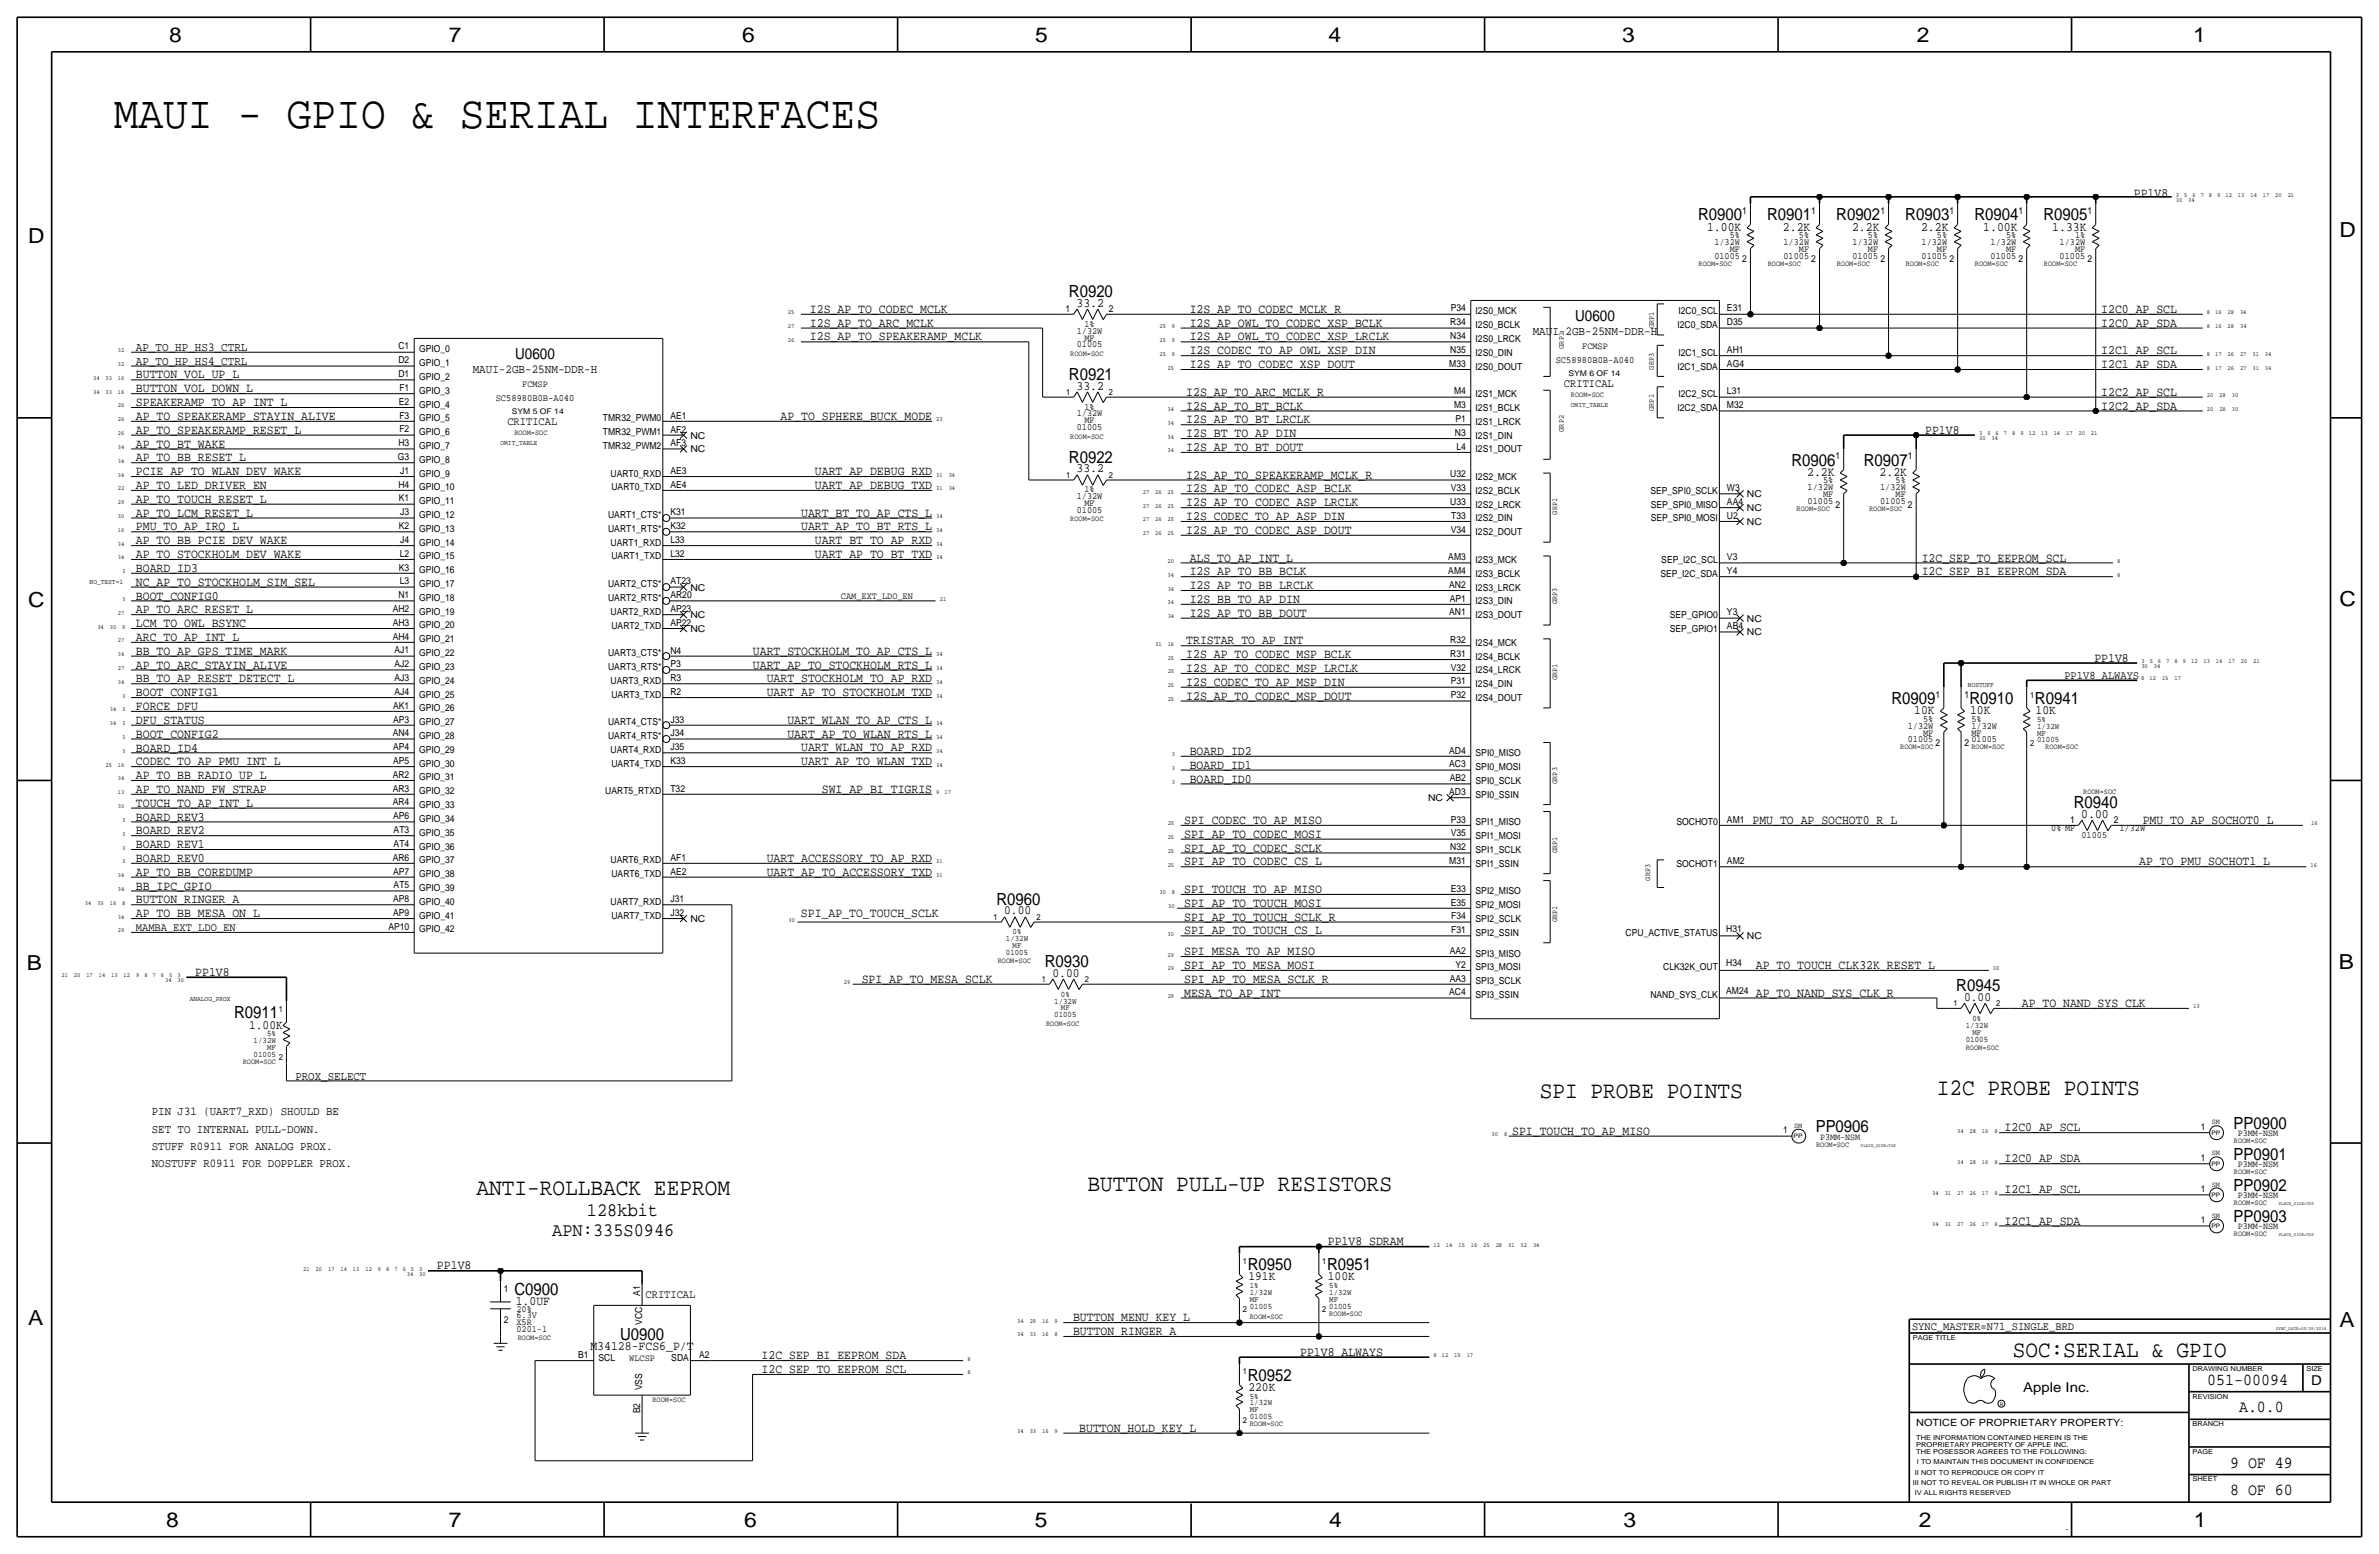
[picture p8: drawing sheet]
<svg xmlns="http://www.w3.org/2000/svg" width="875mm" height="572mm" viewBox="0 0 875 572" stroke-linecap="round" stroke-linejoin="round" font-family="sans-serif">
<defs><g id="words">
<text font-size="17" x="41.9" y="47">MAUI - GPIO &amp; SERIAL INTERFACES</text>
<g font-size="8.7">
<text x="566.4" y="403.9">SPI PROBE POINTS</text>
<text x="712.4" y="402.6">I2C PROBE POINTS</text>
<text x="175.2" y="439.4">ANTI-ROLLBACK EEPROM</text>
<text x="400" y="438.1">BUTTON PULL-UP RESISTORS</text>
</g>
<text font-size="8.6" x="740.4" y="499.1">SOC:SERIAL &amp; GPIO</text>
<g font-size="7.6">
<text x="62.2" y="15.5">8</text>
<text x="165.1" y="15.5">7</text>
<text x="273" y="15.5">6</text>
<text x="380.7" y="15.5">5</text>
<text x="488.6" y="15.5">4</text>
<text x="596.6" y="15.5">3</text>
<text x="705.1" y="15.5">2</text>
<text x="806.7" y="15.5">1</text>
<text x="10.4" y="89.4">D</text>
<text x="860.5" y="87.1">D</text>
<text x="10.4" y="223.3">C</text>
<text x="860.5" y="222.8">C</text>
<text x="9.8" y="356.6">B</text>
<text x="860.3" y="356.4">B</text>
<text x="10.4" y="487.4">A</text>
<text x="860.5" y="488.2">A</text>
<text x="61.2" y="561.6">8</text>
<text x="165" y="561.6">7</text>
<text x="273.8" y="561.6">6</text>
<text x="380.7" y="561.6">5</text>
<text x="488.9" y="561.6">4</text>
<text x="597.1" y="561.6">3</text>
<text x="705.8" y="561.6">2</text>
<text x="806.9" y="561.6">1</text>
</g>
<g font-size="7">
<text x="215.8" y="447">128kbit</text>
<text x="203.1" y="454.7">APN:335S0946</text>
</g>
<g font-size="6.2">
<text x="624.6" y="81">R0900</text>
<text x="650" y="81">R0901</text>
<text x="675.4" y="81">R0902</text>
<text x="700.8" y="81">R0903</text>
<text x="726.2" y="81">R0904</text>
<text x="751.6" y="81">R0905</text>
<text x="393.2" y="109.2">R0920</text>
<text x="393.2" y="139.7">R0921</text>
<text x="393.2" y="170.2">R0922</text>
<text x="658.9" y="171.2">R0906</text>
<text x="685.6" y="171.2">R0907</text>
<text x="695.7" y="258.8">R0909</text>
<text x="724.4" y="258.8">R0910</text>
<text x="748.5" y="258.8">R0941</text>
<text x="762.7" y="297.2">R0940</text>
<text x="366.5" y="332.7">R0960</text>
<text x="384.3" y="355.6">R0930</text>
<text x="719.6" y="364.5">R0945</text>
<text x="86.1" y="374.4">R0911</text>
<text x="667.8" y="416.3">PP0906</text>
<text x="821.5" y="415">PP0900</text>
<text x="821.5" y="426.5">PP0901</text>
<text x="821.5" y="437.9">PP0902</text>
<text x="821.5" y="449.3">PP0903</text>
<text x="458.9" y="467.1">R0950</text>
<text x="488.1" y="467.1">R0951</text>
<text x="189.2" y="476.3">C0900</text>
<text x="228.1" y="492.8">U0900</text>
<text x="458.9" y="507.7">R0952</text>
<text x="811.9" y="509.3">051-00094</text>
<text x="823.6" y="519.4">A.0.0</text>
<text x="820.3" y="539.8">9 OF 49</text>
<text x="820.3" y="549.9">8 OF 60</text>
</g>
<g font-size="5.6">
<text x="579.4" y="118.1">U0600</text>
<text x="189.5" y="132.1">U0600</text>
</g>
<g font-size="5">
<text x="850.1" y="509.3">D</text>
<text x="744.2" y="511.8">Apple Inc.</text>
</g>
<g font-size="4.7">
<text x="784.8" y="72.4">PP1V8</text>
<text x="627.9" y="84.8">1.00K</text>
<text x="655.8" y="84.8">2.2K</text>
<text x="681.2" y="84.8">2.2K</text>
<text x="706.6" y="84.8">2.2K</text>
<text x="729.5" y="84.8">1.00K</text>
<text x="754.9" y="84.8">1.33K</text>
<text x="395.9" y="112.8">33.2</text>
<text x="297.9" y="115.1">I2S_AP_TO_CODEC_MCLK</text>
<text x="437.6" y="115.1">I2S_AP_TO_CODEC_MCLK_R</text>
<text x="772.9" y="115.1">I2C0_AP_SCL</text>
<text x="297.9" y="120.1">I2S_AP_TO_ARC_MCLK</text>
<text x="297.9" y="125.2">I2S_AP_TO_SPEAKERAMP_MCLK</text>
<text x="437.6" y="125.2">I2S_AP_OWL_TO_CODEC_XSP_LRCLK</text>
<text x="437.6" y="120.1">I2S_AP_OWL_TO_CODEC_XSP_BCLK</text>
<text x="772.9" y="120.1">I2C0_AP_SDA</text>
<text x="437.6" y="130.3">I2S_CODEC_TO_AP_OWL_XSP_DIN</text>
<text x="772.9" y="130.3">I2C1_AP_SCL</text>
<text x="437.6" y="135.4">I2S_AP_TO_CODEC_XSP_DOUT</text>
<text x="772.9" y="135.4">I2C1_AP_SDA</text>
<text x="50" y="139.2">BUTTON_VOL_UP_L</text>
<text x="395.9" y="143.3">33.2</text>
<text x="50" y="144.3">BUTTON_VOL_DOWN_L</text>
<text x="50" y="149.3">SPEAKERAMP_TO_AP_INT_L</text>
<text x="436.3" y="145.5">I2S_AP_TO_ARC_MCLK_R</text>
<text x="772.9" y="145.5">I2C2_AP_SCL</text>
<text x="50" y="154.4">AP_TO_SPEAKERAMP_STAYIN_ALIVE</text>
<text x="287.1" y="154.4">AP_TO_SPHERE_BUCK_MODE</text>
<text x="436.3" y="150.6">I2S_AP_TO_BT_BCLK</text>
<text x="436.3" y="155.7">I2S_AP_TO_BT_LRCLK</text>
<text x="772.9" y="150.6">I2C2_AP_SDA</text>
<text x="50" y="159.5">AP_TO_SPEAKERAMP_RESET_L</text>
<text x="436.3" y="160.8">I2S_BT_TO_AP_DIN</text>
<text x="708.1" y="159.5">PP1V8</text>
<text x="50" y="164.6">AP_TO_BT_WAKE</text>
<text x="436.3" y="165.9">I2S_AP_TO_BT_DOUT</text>
<text x="50" y="169.7">AP_TO_BB_RESET_L</text>
<text x="395.9" y="173.7">33.2</text>
<text x="50" y="179.9">AP_TO_LED_DRIVER_EN</text>
<text x="50" y="174.8">PCIE_AP_TO_WLAN_DEV_WAKE</text>
<text x="299.8" y="179.8">UART_AP_DEBUG_TXD</text>
<text x="299.8" y="174.7">UART_AP_DEBUG_RXD</text>
<text x="436.3" y="176">I2S_AP_TO_SPEAKERAMP_MCLK_R</text>
<text x="664.7" y="175">2.2K</text>
<text x="691.4" y="175">2.2K</text>
<text x="50" y="184.9">AP_TO_TOUCH_RESET_L</text>
<text x="436.3" y="181.1">I2S_AP_TO_CODEC_ASP_BCLK</text>
<text x="50" y="190">AP_TO_LCM_RESET_L</text>
<text x="294.7" y="190">UART_BT_TO_AP_CTS_L</text>
<text x="436.3" y="186.2">I2S_AP_TO_CODEC_ASP_LRCLK</text>
<text x="436.3" y="191.3">I2S_CODEC_TO_AP_ASP_DIN</text>
<text x="50" y="195.1">PMU_TO_AP_IRQ_L</text>
<text x="294.7" y="195.1">UART_AP_TO_BT_RTS_L</text>
<text x="436.3" y="196.3">I2S_AP_TO_CODEC_ASP_DOUT</text>
<text x="50" y="200.2">AP_TO_BB_PCIE_DEV_WAKE</text>
<text x="299.8" y="200.1">UART_BT_TO_AP_RXD</text>
<text x="50" y="205.3">AP_TO_STOCKHOLM_DEV_WAKE</text>
<text x="299.8" y="205.2">UART_AP_TO_BT_TXD</text>
<text x="437.6" y="206.5">ALS_TO_AP_INT_L</text>
<text x="706.8" y="206.5">I2C_SEP_TO_EEPROM_SCL</text>
<text x="50" y="210.3">BOARD_ID3</text>
<text x="50" y="215.4">NC_AP_TO_STOCKHOLM_SIM_SEL</text>
<text x="437.6" y="211.6">I2S_AP_TO_BB_BCLK</text>
<text x="706.8" y="211.6">I2C_SEP_BI_EEPROM_SDA</text>
<text x="50" y="220.5">BOOT_CONFIG0</text>
<text x="437.6" y="221.7">I2S_BB_TO_AP_DIN</text>
<text x="437.6" y="216.7">I2S_AP_TO_BB_LRCLK</text>
<text x="50" y="225.6">AP_TO_ARC_RESET_L</text>
<text x="437.6" y="226.8">I2S_AP_TO_BB_DOUT</text>
<text x="50" y="230.7">LCM_TO_OWL_BSYNC</text>
<text x="50" y="235.7">ARC_TO_AP_INT_L</text>
<text x="436.3" y="237">TRISTAR_TO_AP_INT</text>
<text x="50" y="245.9">AP_TO_ARC_STAYIN_ALIVE</text>
<text x="50" y="240.8">BB_TO_AP_GPS_TIME_MARK</text>
<text x="276.9" y="240.8">UART_STOCKHOLM_TO_AP_CTS_L</text>
<text x="276.9" y="245.9">UART_AP_TO_STOCKHOLM_RTS_L</text>
<text x="436.3" y="242.1">I2S_AP_TO_CODEC_MSP_BCLK</text>
<text x="770.3" y="243.3">PP1V8</text>
<text x="50" y="251">BB_TO_AP_RESET_DETECT_L</text>
<text x="282" y="251">UART_STOCKHOLM_TO_AP_RXD</text>
<text x="436.3" y="247.2">I2S_AP_TO_CODEC_MSP_LRCLK</text>
<text x="50" y="256.1">BOOT_CONFIG1</text>
<text x="282" y="256">UART_AP_TO_STOCKHOLM_TXD</text>
<text x="436.3" y="252.2">I2S_CODEC_TO_AP_MSP_DIN</text>
<text x="436.3" y="257.3">I2S_AP_TO_CODEC_MSP_DOUT</text>
<text x="50" y="261.1">FORCE_DFU</text>
<text x="704.1" y="262.6">10K</text>
<text x="724.6" y="262.6">10K</text>
<text x="748.7" y="262.6">10K</text>
<text x="50" y="266.2">DFU_STATUS</text>
<text x="289.6" y="266.2">UART_WLAN_TO_AP_CTS_L</text>
<text x="50" y="271.3">BOOT_CONFIG2</text>
<text x="289.6" y="271.3">UART_AP_TO_WLAN_RTS_L</text>
<text x="50" y="281.5">CODEC_TO_AP_PMU_INT_L</text>
<text x="50" y="276.4">BOARD_ID4</text>
<text x="294.7" y="281.4">UART_AP_TO_WLAN_TXD</text>
<text x="294.7" y="276.4">UART_WLAN_TO_AP_RXD</text>
<text x="437.6" y="277.6">BOARD_ID2</text>
<text x="50" y="286.5">AP_TO_BB_RADIO_UP_L</text>
<text x="437.6" y="282.7">BOARD_ID1</text>
<text x="437.6" y="287.8">BOARD_ID0</text>
<text x="50" y="291.6">AP_TO_NAND_FW_STRAP</text>
<text x="302.3" y="291.6">SWI_AP_BI_TIGRIS</text>
<text x="50" y="296.7">TOUCH_TO_AP_INT_L</text>
<text x="50" y="301.8">BOARD_REV3</text>
<text x="435.6" y="303">SPI_CODEC_TO_AP_MISO</text>
<text x="644.6" y="303">PMU_TO_AP_SOCHOT0_R_L</text>
<text x="765.5" y="300.7">0.00</text>
<text x="788.1" y="303">PMU_TO_AP_SOCHOT0_L</text>
<text x="50" y="311.9">BOARD_REV1</text>
<text x="50" y="306.8">BOARD_REV2</text>
<text x="435.6" y="308.1">SPI_AP_TO_CODEC_MOSI</text>
<text x="50" y="317">BOARD_REV0</text>
<text x="282" y="317">UART_ACCESSORY_TO_AP_RXD</text>
<text x="435.6" y="313.2">SPI_AP_TO_CODEC_SCLK</text>
<text x="50" y="322.1">AP_TO_BB_COREDUMP</text>
<text x="282" y="322.1">UART_AP_TO_ACCESSORY_TXD</text>
<text x="435.6" y="318.3">SPI_AP_TO_CODEC_CS_L</text>
<text x="786.8" y="318.3">AP_TO_PMU_SOCHOT1_L</text>
<text x="50" y="327.2">BB_IPC_GPIO</text>
<text x="435.6" y="328.4">SPI_TOUCH_TO_AP_MISO</text>
<text x="50" y="332.2">BUTTON_RINGER_A</text>
<text x="435.6" y="333.5">SPI_AP_TO_TOUCH_MOSI</text>
<text x="50" y="337.3">AP_TO_BB_MESA_ON_L</text>
<text x="294.6" y="337.3">SPI_AP_TO_TOUCH_SCLK</text>
<text x="369.4" y="336.3">0.00</text>
<text x="435.6" y="338.6">SPI_AP_TO_TOUCH_SCLK_R</text>
<text x="435.6" y="343.7">SPI_AP_TO_TOUCH_CS_L</text>
<text x="435.6" y="351.3">SPI_MESA_TO_AP_MISO</text>
<text x="71.8" y="358.9">PP1V8</text>
<text x="387.1" y="359.2">0.00</text>
<text x="435.6" y="356.4">SPI_AP_TO_MESA_MOSI</text>
<text x="645.9" y="356.4">AP_TO_TOUCH_CLK32K_RESET_L</text>
<text x="316.9" y="361.4">SPI_AP_TO_MESA_SCLK</text>
<text x="435.6" y="361.4">SPI_AP_TO_MESA_SCLK_R</text>
<text x="435.6" y="366.5">MESA_TO_AP_INT</text>
<text x="645.9" y="366.5">AP_TO_NAND_SYS_CLK_R</text>
<text x="722.4" y="368">0.00</text>
<text x="743.7" y="370.3">AP_TO_NAND_SYS_CLK</text>
<text x="91.6" y="378.5">1.00K</text>
<text x="556.2" y="417.3">SPI_TOUCH_TO_AP_MISO</text>
<text x="737.3" y="416.1">I2C0_AP_SCL</text>
<text x="737.3" y="427.5">I2C0_AP_SDA</text>
<text x="737.3" y="438.9">I2C1_AP_SCL</text>
<text x="737.3" y="450.3">I2C1_AP_SDA</text>
<text x="488.4" y="458">PP1V8_SDRAM</text>
<text x="160.7" y="466.9">PP1V8</text>
<text x="459.2" y="470.9">191K</text>
<text x="488.4" y="470.9">100K</text>
<text x="189.7" y="480.1">1.0UF</text>
<text x="394.7" y="485.9">BUTTON_MENU_KEY_L</text>
<text x="394.7" y="491">BUTTON_RINGER_A</text>
<text x="217.2" y="496.6">M34128-FCS6_P/T</text>
<text x="280.1" y="499.9">I2C_SEP_BI_EEPROM_SDA</text>
<text x="478.2" y="498.6">PP1V8_ALWAYS</text>
<text x="280.1" y="505">I2C_SEP_TO_EEPROM_SCL</text>
<text x="459.2" y="511.6">220K</text>
<text x="397" y="526.5">BUTTON_HOLD_KEY_L</text>
</g>
<g font-size="4.5">
<text x="563.8" y="123.2">MAUI-2GB-25NM-DDR-H</text>
<text x="50" y="129">AP_TO_HP_HS3_CTRL</text>
<text x="50" y="134.1">AP_TO_HP_HS4_CTRL</text>
<text x="173.9" y="137.2">MAUI-2GB-25NM-DDR-H</text>
</g>
<g font-size="4.4">
<text x="108.7" y="397">PROX_SELECT</text>
<text x="55.8" y="410.2">PIN J31 (UART7_RXD) SHOULD BE</text>
<text x="55.8" y="416.6">SET TO INTERNAL PULL-DOWN.</text>
<text x="55.8" y="422.9">STUFF R0911 FOR ANALOG PROX.</text>
<text x="55.8" y="429.3">NOSTUFF R0911 FOR DOPPLER PROX.</text>
</g>
<g font-size="4.3">
<text x="575.3" y="142.2">CRITICAL</text>
<text x="186.6" y="156.2">CRITICAL</text>
<text x="759.3" y="249.7">PP1V8_ALWAYS</text>
<text x="50" y="342.4">MAMBA_EXT_LDO_EN</text>
<text x="237.4" y="477.5">CRITICAL</text>
<text x="703.3" y="489.1">SYNC_MASTER=N71_SINGLE_BRD</text>
</g>
<text font-size="3.7" x="704.8" y="524.5">NOTICE OF PROPRIETARY PROPERTY:</text>
<g font-size="3.6">
<text x="572.2" y="133.4">SC58980B0B-A040</text>
<text x="182.3" y="147.3">SC58980B0B-A040</text>
</g>
<g font-size="3.5">
<text x="640.8" y="78.7">1</text>
<text x="666.2" y="78.7">1</text>
<text x="691.6" y="78.7">1</text>
<text x="717" y="78.7">1</text>
<text x="742.4" y="78.7">1</text>
<text x="767.8" y="78.7">1</text>
<text x="636.2" y="87.6">5%</text>
<text x="661.6" y="87.6">5%</text>
<text x="687" y="87.6">5%</text>
<text x="712.4" y="87.6">5%</text>
<text x="737.8" y="87.6">5%</text>
<text x="763.2" y="87.6">1%</text>
<text x="630.6" y="95.3">01005</text>
<text x="630.6" y="90.2">1/32W</text>
<text x="636.2" y="92.7">MF</text>
<text x="656" y="95.3">01005</text>
<text x="656" y="90.2">1/32W</text>
<text x="661.6" y="92.7">MF</text>
<text x="681.4" y="95.3">01005</text>
<text x="681.4" y="90.2">1/32W</text>
<text x="687" y="92.7">MF</text>
<text x="706.8" y="95.3">01005</text>
<text x="706.8" y="90.2">1/32W</text>
<text x="712.4" y="92.7">MF</text>
<text x="732.2" y="90.2">1/32W</text>
<text x="732.2" y="95.3">01005</text>
<text x="737.8" y="92.7">MF</text>
<text x="757.6" y="95.3">01005</text>
<text x="757.6" y="90.2">1/32W</text>
<text x="763.2" y="92.7">MF</text>
<text x="640.8" y="96.5">2</text>
<text x="666.2" y="96.5">2</text>
<text x="691.6" y="96.5">2</text>
<text x="717" y="96.5">2</text>
<text x="742.4" y="96.5">2</text>
<text x="767.8" y="96.5">2</text>
<text x="391.9" y="114.8">1</text>
<text x="407.9" y="114.8">2</text>
<text x="533.4" y="119.6">R34</text>
<text x="533.6" y="114.6">P34</text>
<text x="542.7" y="115.6">I2S0_MCK</text>
<text x="617.4" y="115.6">I2C0_SCL</text>
<text x="635.2" y="114.6">E31</text>
<text x="635.2" y="119.6">D35</text>
<text x="396" y="122.7">1/32W</text>
<text x="398.9" y="120.1">1%</text>
<text x="398.9" y="125.2">MF</text>
<text x="533.4" y="124.7">N34</text>
<text x="542.7" y="120.7">I2S0_BCLK</text>
<text x="542.7" y="125.7">I2S0_LRCK</text>
<text x="617" y="120.7">I2C0_SDA</text>
<text x="146.5" y="128.5">C1</text>
<text x="154.1" y="129.6">GPIO_0</text>
<text x="396" y="127.8">01005</text>
<text x="533.4" y="129.8">N35</text>
<text x="542.7" y="130.8">I2S0_DIN</text>
<text x="582" y="128.3">FCMSP</text>
<text x="617.4" y="130.8">I2C1_SCL</text>
<text x="635.2" y="129.8">AH1</text>
<text x="146.5" y="133.6">D2</text>
<text x="154.1" y="134.6">GPIO_1</text>
<text x="533.1" y="134.9">M33</text>
<text x="542.7" y="135.9">I2S0_DOUT</text>
<text x="617" y="135.9">I2C1_SDA</text>
<text x="635.2" y="134.9">AG4</text>
<text x="146.5" y="138.7">D1</text>
<text x="146.9" y="143.8">F1</text>
<text x="154.1" y="139.7">GPIO_2</text>
<text x="192.1" y="142.2">FCMSP</text>
<text x="146.7" y="148.8">E2</text>
<text x="154.1" y="149.9">GPIO_4</text>
<text x="154.1" y="144.8">GPIO_3</text>
<text x="534.8" y="145">M4</text>
<text x="542.7" y="146.1">I2S1_MCK</text>
<text x="617.4" y="146.1">I2C2_SCL</text>
<text x="635.2" y="145">L31</text>
<text x="146.9" y="153.9">F3</text>
<text x="154.1" y="155">GPIO_5</text>
<text x="221.7" y="154.9">TMR32_PWM0</text>
<text x="246.6" y="154">AE1</text>
<text x="396" y="153.2">1/32W</text>
<text x="398.9" y="150.6">1%</text>
<text x="398.9" y="155.7">MF</text>
<text x="534.8" y="150.1">M3</text>
<text x="535.3" y="155.2">P1</text>
<text x="542.7" y="151.1">I2S1_BCLK</text>
<text x="617" y="151.1">I2C2_SDA</text>
<text x="635.2" y="150.1">M32</text>
<text x="146.9" y="159">F2</text>
<text x="154.1" y="160">GPIO_6</text>
<text x="221.7" y="160">TMR32_PWM1</text>
<text x="246.6" y="159.1">AF2</text>
<text x="253.9" y="161.3">NC</text>
<text x="396" y="158.2">01005</text>
<text x="535.2" y="160.3">N3</text>
<text x="542.7" y="156.2">I2S1_LRCK</text>
<text x="542.7" y="161.3">I2S1_DIN</text>
<text x="146.5" y="164.1">H3</text>
<text x="154.1" y="165.1">GPIO_7</text>
<text x="221.7" y="165.1">TMR32_PWM2</text>
<text x="246.6" y="164.1">AF3</text>
<text x="253.9" y="166.4">NC</text>
<text x="535.7" y="165.4">L4</text>
<text x="542.7" y="166.4">I2S1_DOUT</text>
<text x="146.4" y="169.2">G3</text>
<text x="154.1" y="170.2">GPIO_8</text>
<text x="675.1" y="168.9">1</text>
<text x="701.8" y="168.9">1</text>
<text x="146.5" y="179.3">H4</text>
<text x="147.2" y="174.3">J1</text>
<text x="154.1" y="175.3">GPIO_9</text>
<text x="224.5" y="175.3">UART0_RXD</text>
<text x="246.6" y="174.3">AE3</text>
<text x="246.6" y="179.4">AE4</text>
<text x="533.4" y="175.5">U32</text>
<text x="542.7" y="176.5">I2S2_MCK</text>
<text x="670.5" y="177.8">5%</text>
<text x="697.2" y="177.8">5%</text>
<text x="146.7" y="184.4">K1</text>
<text x="154.1" y="185.4">GPIO_11</text>
<text x="154.1" y="180.3">GPIO_10</text>
<text x="224.9" y="180.4">UART0_TXD</text>
<text x="396" y="183.6">1/32W</text>
<text x="398.9" y="181.1">1%</text>
<text x="533.4" y="185.7">U33</text>
<text x="533.6" y="180.6">V33</text>
<text x="542.7" y="181.6">I2S2_BCLK</text>
<text x="607" y="181.6">SEP_SPI0_SCLK</text>
<text x="635.2" y="185.7">AA4</text>
<text x="635.2" y="180.6">W3</text>
<text x="642.6" y="182.9">NC</text>
<text x="664.9" y="185.4">01005</text>
<text x="664.9" y="180.3">1/32W</text>
<text x="670.5" y="182.9">MF</text>
<text x="691.5" y="185.4">01005</text>
<text x="691.5" y="180.3">1/32W</text>
<text x="697.2" y="182.9">MF</text>
<text x="147.2" y="189.5">J3</text>
<text x="154.1" y="190.5">GPIO_12</text>
<text x="223.7" y="190.5">UART1_CTS*</text>
<text x="246.6" y="189.5">K31</text>
<text x="396" y="188.7">01005</text>
<text x="398.9" y="186.2">MF</text>
<text x="533.8" y="190.8">T33</text>
<text x="542.7" y="191.8">I2S2_DIN</text>
<text x="542.7" y="186.7">I2S2_LRCK</text>
<text x="607.2" y="186.7">SEP_SPI0_MISO</text>
<text x="607.2" y="191.8">SEP_SPI0_MOSI</text>
<text x="635.2" y="190.8">U2</text>
<text x="642.6" y="188">NC</text>
<text x="675.1" y="186.7">2</text>
<text x="701.8" y="186.7">2</text>
<text x="146.7" y="194.6">K2</text>
<text x="154.1" y="195.6">GPIO_13</text>
<text x="223.7" y="195.6">UART1_RTS*</text>
<text x="246.6" y="194.6">K32</text>
<text x="533.6" y="195.8">V34</text>
<text x="542.7" y="196.9">I2S2_DOUT</text>
<text x="642.6" y="193">NC</text>
<text x="147.2" y="199.7">J4</text>
<text x="154.1" y="200.7">GPIO_14</text>
<text x="224.5" y="200.7">UART1_RXD</text>
<text x="246.6" y="199.7">L33</text>
<text x="146.7" y="209.8">K3</text>
<text x="147.1" y="204.7">L2</text>
<text x="154.1" y="205.7">GPIO_15</text>
<text x="224.9" y="205.8">UART1_TXD</text>
<text x="246.6" y="204.8">L32</text>
<text x="532.7" y="206">AM3</text>
<text x="542.7" y="207">I2S3_MCK</text>
<text x="611.1" y="207">SEP_I2C_SCL</text>
<text x="635.2" y="206">V3</text>
<text x="147.1" y="214.9">L3</text>
<text x="154.1" y="215.9">GPIO_17</text>
<text x="154.1" y="210.8">GPIO_16</text>
<text x="223.7" y="215.9">UART2_CTS*</text>
<text x="246.6" y="214.9">AT23</text>
<text x="532.7" y="211.1">AM4</text>
<text x="542.7" y="212.1">I2S3_BCLK</text>
<text x="610.7" y="212.1">SEP_I2C_SDA</text>
<text x="635.2" y="211.1">Y4</text>
<text x="146.5" y="220">N1</text>
<text x="154.1" y="221">GPIO_18</text>
<text x="223.7" y="221">UART2_RTS*</text>
<text x="246.6" y="220">AR20</text>
<text x="253.9" y="217.2">NC</text>
<text x="309.3" y="220.5">CAM_EXT_LDO_EN</text>
<text x="533.1" y="216.2">AN2</text>
<text x="533.2" y="221.2">AP1</text>
<text x="542.7" y="217.2">I2S3_LRCK</text>
<text x="144.4" y="225.1">AH2</text>
<text x="154.1" y="226.1">GPIO_19</text>
<text x="224.5" y="226.1">UART2_RXD</text>
<text x="246.6" y="225.1">AP23</text>
<text x="253.9" y="227.3">NC</text>
<text x="533.1" y="226.3">AN1</text>
<text x="542.7" y="222.3">I2S3_DIN</text>
<text x="542.7" y="227.3">I2S3_DOUT</text>
<text x="614.2" y="227.3">SEP_GPIO0</text>
<text x="635.2" y="226.3">Y3</text>
<text x="144.4" y="230.2">AH3</text>
<text x="154.1" y="231.1">GPIO_20</text>
<text x="224.9" y="231.2">UART2_TXD</text>
<text x="246.6" y="230.2">AP22</text>
<text x="253.9" y="232.4">NC</text>
<text x="614.2" y="232.4">SEP_GPIO1</text>
<text x="635.2" y="231.4">AB4</text>
<text x="642.6" y="233.7">NC</text>
<text x="642.6" y="228.6">NC</text>
<text x="144.4" y="235.2">AH4</text>
<text x="154.1" y="236.2">GPIO_21</text>
<text x="533.4" y="236.5">R32</text>
<text x="542.7" y="237.5">I2S4_MCK</text>
<text x="145.1" y="240.3">AJ1</text>
<text x="145.1" y="245.4">AJ2</text>
<text x="154.1" y="241.3">GPIO_22</text>
<text x="223.7" y="241.3">UART3_CTS*</text>
<text x="246.6" y="240.3">N4</text>
<text x="246.6" y="245.4">P3</text>
<text x="533.4" y="241.6">R31</text>
<text x="542.7" y="242.6">I2S4_BCLK</text>
<text x="145.1" y="250.5">AJ3</text>
<text x="154.1" y="246.4">GPIO_23</text>
<text x="154.1" y="251.5">GPIO_24</text>
<text x="223.7" y="246.4">UART3_RTS*</text>
<text x="224.5" y="251.5">UART3_RXD</text>
<text x="246.6" y="250.5">R3</text>
<text x="533.6" y="251.7">P31</text>
<text x="533.6" y="246.6">V32</text>
<text x="542.7" y="247.7">I2S4_LRCK</text>
<text x="145.1" y="255.6">AJ4</text>
<text x="154.1" y="256.5">GPIO_25</text>
<text x="224.9" y="256.5">UART3_TXD</text>
<text x="246.6" y="255.6">R2</text>
<text x="533.6" y="256.8">P32</text>
<text x="542.7" y="257.8">I2S4_DOUT</text>
<text x="542.7" y="252.7">I2S4_DIN</text>
<text x="711.9" y="256.5">1</text>
<text x="722.6" y="256.5">1</text>
<text x="144.6" y="260.6">AK1</text>
<text x="154.1" y="261.6">GPIO_26</text>
<text x="144.6" y="265.7">AP3</text>
<text x="154.1" y="266.7">GPIO_27</text>
<text x="223.7" y="266.7">UART4_CTS*</text>
<text x="246.6" y="265.8">J33</text>
<text x="701.7" y="268">1/32W</text>
<text x="707.4" y="265.4">5%</text>
<text x="725.1" y="268">1/32W</text>
<text x="725.1" y="265.4">5%</text>
<text x="144.4" y="270.8">AN4</text>
<text x="144.6" y="275.9">AP4</text>
<text x="154.1" y="271.8">GPIO_28</text>
<text x="223.7" y="271.8">UART4_RTS*</text>
<text x="246.6" y="270.8">J34</text>
<text x="246.6" y="275.9">J35</text>
<text x="701.7" y="273.1">01005</text>
<text x="707.4" y="270.5">MF</text>
<text x="711.9" y="274.3">2</text>
<text x="722.6" y="274.3">2</text>
<text x="725.1" y="270.5">MF</text>
<text x="725.1" y="273">01005</text>
<text x="144.6" y="281">AP5</text>
<text x="154.1" y="276.9">GPIO_29</text>
<text x="154.1" y="281.9">GPIO_30</text>
<text x="224.5" y="276.9">UART4_RXD</text>
<text x="224.9" y="281.9">UART4_TXD</text>
<text x="246.6" y="281">K33</text>
<text x="533.1" y="277.1">AD4</text>
<text x="542.7" y="278.1">SPI0_MISO</text>
<text x="144.4" y="286">AR2</text>
<text x="154.1" y="287">GPIO_31</text>
<text x="533.1" y="282.2">AC3</text>
<text x="533.2" y="287.3">AB2</text>
<text x="542.7" y="283.2">SPI0_MOSI</text>
<text x="144.4" y="291.1">AR3</text>
<text x="154.1" y="292.1">GPIO_32</text>
<text x="222.6" y="292.1">UART5_RTXD</text>
<text x="246.6" y="291.2">T32</text>
<text x="533.1" y="292.4">AD3</text>
<text x="542.7" y="293.4">SPI0_SSIN</text>
<text x="542.7" y="288.3">SPI0_SCLK</text>
<text x="144.4" y="296.2">AR4</text>
<text x="154.1" y="297.2">GPIO_33</text>
<text x="525.3" y="294.6">NC</text>
<text x="144.6" y="301.3">AP6</text>
<text x="154.1" y="302.3">GPIO_34</text>
<text x="533.6" y="302.5">P33</text>
<text x="542.7" y="303.5">SPI1_MISO</text>
<text x="616.7" y="303.5">SOCHOT0</text>
<text x="635.2" y="302.5">AM1</text>
<text x="754.5" y="305.6">0% MF</text>
<text x="761.5" y="302.8">1</text>
<text x="777.4" y="302.8">2</text>
<text x="779.6" y="305.6">1/32W</text>
<text x="144.8" y="306.4">AT3</text>
<text x="144.8" y="311.5">AT4</text>
<text x="154.1" y="307.4">GPIO_35</text>
<text x="533.6" y="307.6">V35</text>
<text x="542.7" y="308.6">SPI1_MOSI</text>
<text x="765.6" y="308.1">01005</text>
<text x="144.4" y="316.5">AR6</text>
<text x="154.1" y="312.4">GPIO_36</text>
<text x="154.1" y="317.5">GPIO_37</text>
<text x="224.5" y="317.5">UART6_RXD</text>
<text x="246.6" y="316.6">AF1</text>
<text x="533.1" y="317.8">M31</text>
<text x="533.4" y="312.7">N32</text>
<text x="542.7" y="313.7">SPI1_SCLK</text>
<text x="635.2" y="317.8">AM2</text>
<text x="144.6" y="321.6">AP7</text>
<text x="154.1" y="322.6">GPIO_38</text>
<text x="224.9" y="322.6">UART6_TXD</text>
<text x="246.6" y="321.6">AE2</text>
<text x="542.7" y="318.8">SPI1_SSIN</text>
<text x="616.7" y="318.8">SOCHOT1</text>
<text x="144.8" y="326.7">AT5</text>
<text x="154.1" y="327.7">GPIO_39</text>
<text x="533.6" y="327.9">E33</text>
<text x="542.7" y="328.9">SPI2_MISO</text>
<text x="144.6" y="331.8">AP8</text>
<text x="154.1" y="332.8">GPIO_40</text>
<text x="224.5" y="332.7">UART7_RXD</text>
<text x="246.6" y="331.8">J31</text>
<text x="533.6" y="333">E35</text>
<text x="542.7" y="334">SPI2_MOSI</text>
<text x="142.9" y="341.9">AP10</text>
<text x="144.6" y="336.9">AP9</text>
<text x="154.1" y="337.8">GPIO_41</text>
<text x="224.9" y="337.8">UART7_TXD</text>
<text x="246.6" y="336.9">J32</text>
<text x="253.9" y="339.1">NC</text>
<text x="533.8" y="338.1">F34</text>
<text x="542.7" y="339.1">SPI2_SCLK</text>
<text x="154.1" y="342.9">GPIO_42</text>
<text x="533.8" y="343.2">F31</text>
<text x="542.7" y="344.2">SPI2_SSIN</text>
<text x="597.9" y="344.2">CPU_ACTIVE_STATUS</text>
<text x="634.9" y="342.6">H31</text>
<text x="642.6" y="345.4">NC</text>
<text x="533.2" y="350.8">AA2</text>
<text x="542.7" y="351.8">SPI3_MISO</text>
<text x="535.3" y="355.9">Y2</text>
<text x="542.7" y="356.9">SPI3_MOSI</text>
<text x="611.8" y="356.9">CLK32K_OUT</text>
<text x="634.9" y="355.3">H34</text>
<text x="533.2" y="361">AA3</text>
<text x="542.7" y="362">SPI3_SCLK</text>
<text x="635" y="365.5">AM24</text>
<text x="533.1" y="366">AC4</text>
<text x="542.7" y="367">SPI3_SSIN</text>
<text x="607" y="367">NAND_SYS_CLK</text>
<text x="655.8" y="416.8">1</text>
<text x="669.5" y="419.1">P3MM-NSM</text>
<text x="809.5" y="415.5">1</text>
<text x="823.1" y="417.8">P3MM-NSM</text>
<text x="809.5" y="427">1</text>
<text x="823.1" y="429.3">P3MM-NSM</text>
<text x="809.5" y="438.4">1</text>
<text x="823.1" y="440.7">P3MM-NSM</text>
<text x="809.5" y="449.8">1</text>
<text x="823.1" y="452.1">P3MM-NSM</text>
<text x="185.4" y="475">1</text>
<text x="235.5" y="476.6" transform="rotate(-90 235.5 476.6)">A1</text>
<text x="189.9" y="482.6">20%</text>
<text x="189.9" y="484.9">6.3V</text>
<text x="185.4" y="486.4">2</text>
<text x="189.9" y="487.4">X5R</text>
<text x="189.9" y="490">0201-1</text>
<text x="236.2" y="487.2" transform="rotate(-90 236.2 487.2)">VCC</text>
<text x="212.7" y="499.4">B1</text>
<text x="220.2" y="500.4">SCL</text>
<text x="231.4" y="500.4">WLCSP</text>
<text x="246.9" y="500.4">SDA</text>
<text x="257.1" y="499.4">A2</text>
<text x="236.2" y="511.3" transform="rotate(-90 236.2 511.3)">VSS</text>
<text x="235.5" y="519.8" transform="rotate(-90 235.5 519.8)">B2</text>
<text x="759.4" y="562.6">.</text>
</g>
<g font-size="3.1">
<text x="392.1" y="145.3">1</text>
<text x="407.9" y="145.3">2</text>
<text x="392.1" y="175.8">1</text>
<text x="407.9" y="175.8">2</text>
<text x="746.7" y="256.5">1</text>
<text x="749.2" y="268">1/32W</text>
<text x="749.2" y="265.4">5%</text>
<text x="746.7" y="274.3">2</text>
<text x="749.2" y="270.5">MF</text>
<text x="749.2" y="273.1">01005</text>
<text x="365.5" y="338.3">1</text>
<text x="381.2" y="338.3">2</text>
<text x="370" y="346.2">1/32W</text>
<text x="372.4" y="343.7">0%</text>
<text x="370" y="351.3">01005</text>
<text x="372.4" y="348.7">MF</text>
<text x="383.2" y="361.2">1</text>
<text x="399" y="361.2">2</text>
<text x="387.7" y="369.1">1/32W</text>
<text x="390.2" y="371.6">MF</text>
<text x="390.2" y="366.5">0%</text>
<text x="718.5" y="370.1">1</text>
<text x="734.3" y="370.1">2</text>
<text x="102.6" y="372.1">1</text>
<text x="387.7" y="374.1">01005</text>
<text x="723" y="378">1/32W</text>
<text x="725.5" y="375.4">0%</text>
<text x="93.3" y="383.5">1/32W</text>
<text x="98.3" y="381">5%</text>
<text x="723" y="383">01005</text>
<text x="725.5" y="380.5">MF</text>
<text x="93.3" y="388.6">01005</text>
<text x="98.2" y="386.1">MF</text>
<text x="102.6" y="389.9">2</text>
<text x="457.1" y="464.8">1</text>
<text x="486.4" y="464.8">1</text>
<text x="459.7" y="473.7">1%</text>
<text x="488.9" y="473.7">5%</text>
<text x="459.7" y="478.8">MF</text>
<text x="459.7" y="476.2">1/32W</text>
<text x="488.9" y="476.2">1/32W</text>
<text x="488.9" y="478.8">MF</text>
<text x="457.1" y="482.6">2</text>
<text x="459.7" y="481.3">01005</text>
<text x="486.4" y="482.6">2</text>
<text x="488.9" y="481.3">01005</text>
<text x="457.1" y="505.5">1</text>
<text x="459.7" y="514.3">5%</text>
<text x="459.7" y="519.4">MF</text>
<text x="459.7" y="522">01005</text>
<text x="459.7" y="516.9">1/32W</text>
<text x="457.1" y="523.2">2</text>
</g>
<g font-size="2.9">
<text x="624.8" y="97.8">ROOM=SOC</text>
<text x="650.2" y="97.8">ROOM=SOC</text>
<text x="675.6" y="97.8">ROOM=SOC</text>
<text x="701" y="97.8">ROOM=SOC</text>
<text x="726.4" y="97.8">ROOM=SOC</text>
<text x="751.8" y="97.8">ROOM=SOC</text>
<text x="608.3" y="120.6" transform="rotate(-90 608.3 120.6)">GRP1</text>
<text x="393.7" y="130.8">ROOM=SOC</text>
<text x="575.3" y="128.3" transform="rotate(-90 575.3 128.3)">GRP1</text>
<text x="608.3" y="135.9" transform="rotate(-90 608.3 135.9)">GRP3</text>
<text x="576.9" y="138.4">SYM 6 OF 14</text>
<text x="577.8" y="146">ROOM=SOC</text>
<text x="188.3" y="152.4">SYM 5 OF 14</text>
<text x="608.3" y="151.1" transform="rotate(-90 608.3 151.1)">GRP1</text>
<text x="189.2" y="160">ROOM=SOC</text>
<text x="393.7" y="161.3">ROOM=SOC</text>
<text x="575.3" y="158.8" transform="rotate(-90 575.3 158.8)">GRP2</text>
<text x="393.7" y="191.8">ROOM=SOC</text>
<text x="572.7" y="189.2" transform="rotate(-90 572.7 189.2)">GRP1</text>
<text x="660.8" y="188">ROOM=SOC</text>
<text x="687.5" y="188">ROOM=SOC</text>
<text x="572.7" y="222.3" transform="rotate(-90 572.7 222.3)">GRP3</text>
<text x="572.7" y="250.2" transform="rotate(-90 572.7 250.2)">GRP1</text>
<text x="698.9" y="275.6">ROOM=SOC</text>
<text x="725.1" y="275.6">ROOM=SOC</text>
<text x="752.3" y="275.6">ROOM=SOC</text>
<text x="572.7" y="288.3" transform="rotate(-90 572.7 288.3)">GRP3</text>
<text x="766.2" y="292.1">ROOM=SOC</text>
<text x="572.7" y="313.7" transform="rotate(-90 572.7 313.7)">GRP1</text>
<text x="607" y="323.9" transform="rotate(-90 607 323.9)">GRP3</text>
<text x="572.7" y="339.1" transform="rotate(-90 572.7 339.1)">GRP1</text>
<text x="367" y="354.3">ROOM=SOC</text>
<text x="384.8" y="377.2">ROOM=SOC</text>
<text x="723" y="386.1">ROOM=SOC</text>
<text x="89.3" y="391.2">ROOM=SOC</text>
<text x="668" y="421.6">ROOM=SOC</text>
<text x="821.6" y="420.4">ROOM=SOC</text>
<text x="821.6" y="431.8">ROOM=SOC</text>
<text x="821.6" y="443.2">ROOM=SOC</text>
<text x="821.6" y="454.7">ROOM=SOC</text>
<text x="459.7" y="485.1">ROOM=SOC</text>
<text x="488.9" y="483.9">ROOM=SOC</text>
<text x="190.4" y="492.8">ROOM=SOC</text>
<text x="240" y="515.6">ROOM=SOC</text>
<text x="459.7" y="524.5">ROOM=SOC</text>
</g>
<g font-size="2.8">
<text x="813.5" y="413.5">SM</text>
<text x="659.9" y="414.8">SM</text>
<text x="813.5" y="424.9">SM</text>
<text x="813.5" y="436.4">SM</text>
<text x="813.5" y="447.8">SM</text>
</g>
<g font-size="2.6">
<text x="577.8" y="149.9">OMIT_TABLE</text>
<text x="184.1" y="163.8">OMIT_TABLE</text>
<text x="33" y="214.6">NO_TEST=1</text>
<text x="723.8" y="252.7">NOSTUFF</text>
<text x="69.8" y="368.3">ANALOG_PROX</text>
</g>
<g font-size="2.5">
<text x="703.5" y="492.8">PAGE TITLE</text>
<text x="806.4" y="504.2">DRAWING NUMBER</text>
<text x="848.3" y="504.2">SIZE</text>
<text x="806.4" y="514.4">REVISION</text>
<text x="806.4" y="524.5">BRANCH</text>
<text x="704.8" y="532.1">PROPRIETARY PROPERTY OF APPLE INC.</text>
<text x="704.8" y="529.6">THE INFORMATION CONTAINED HEREIN IS THE</text>
<text x="704.8" y="534.7">THE POSESSOR AGREES TO THE FOLLOWING:</text>
<text x="705.1" y="538.5">I TO MAINTAIN THIS DOCUMENT IN CONFIDENCE</text>
<text x="806.4" y="534.7">PAGE</text>
<text x="704.3" y="542.3">II NOT TO REPRODUCE OR COPY IT</text>
<text x="806.4" y="544.8">SHEET</text>
<text x="703.5" y="546.1">III NOT TO REVEAL OR PUBLISH IT IN WHOLE OR PART</text>
<text x="704.3" y="549.9">IV ALL RIGHTS RESERVED</text>
</g>
<g font-size="2.3">
<text x="800.3" y="74.2">30</text>
<text x="800.3" y="72.4">3</text>
<text x="803.3" y="72.4">5</text>
<text x="804.9" y="74.2">34</text>
<text x="806.4" y="72.4">6</text>
<text x="809.4" y="72.4">7</text>
<text x="812.5" y="72.4">8</text>
<text x="815.5" y="72.4">9</text>
<text x="818.6" y="72.4">12</text>
<text x="823.2" y="72.4">13</text>
<text x="827.7" y="72.4">14</text>
<text x="832.3" y="72.4">17</text>
<text x="836.9" y="72.4">20</text>
<text x="841.4" y="72.4">21</text>
<text x="289.8" y="115.6">25</text>
<text x="811.7" y="115.6">8</text>
<text x="814.8" y="115.6">16</text>
<text x="819.3" y="115.6">28</text>
<text x="823.9" y="115.6">34</text>
<text x="289.8" y="120.7">27</text>
<text x="289.8" y="125.7">26</text>
<text x="426.5" y="125.7">25</text>
<text x="426.5" y="120.6">25</text>
<text x="431.1" y="125.7">9</text>
<text x="431.1" y="120.6">9</text>
<text x="811.7" y="120.6">8</text>
<text x="814.8" y="120.6">16</text>
<text x="819.4" y="120.6">28</text>
<text x="823.9" y="120.6">34</text>
<text x="43.4" y="129.5">32</text>
<text x="426.5" y="130.8">25</text>
<text x="431" y="130.8">9</text>
<text x="811.7" y="130.8">8</text>
<text x="814.8" y="130.8">17</text>
<text x="819.3" y="130.8">26</text>
<text x="823.9" y="130.8">27</text>
<text x="828.5" y="130.8">31</text>
<text x="833.1" y="130.8">34</text>
<text x="43.4" y="134.6">32</text>
<text x="429.5" y="135.9">25</text>
<text x="811.7" y="135.9">8</text>
<text x="814.8" y="135.9">17</text>
<text x="819.3" y="135.9">26</text>
<text x="823.9" y="135.9">27</text>
<text x="828.5" y="135.9">31</text>
<text x="833.1" y="135.9">34</text>
<text x="34.2" y="139.7">34</text>
<text x="38.8" y="139.7">33</text>
<text x="43.4" y="139.7">16</text>
<text x="34.2" y="144.8">34</text>
<text x="38.8" y="144.8">33</text>
<text x="43.4" y="144.8">16</text>
<text x="43.4" y="149.9">26</text>
<text x="811.7" y="146.1">20</text>
<text x="816.3" y="146.1">28</text>
<text x="820.9" y="146.1">30</text>
<text x="43.4" y="154.9">26</text>
<text x="344.4" y="154.9">23</text>
<text x="429.5" y="151.1">34</text>
<text x="811.7" y="151.1">20</text>
<text x="816.3" y="151.1">28</text>
<text x="820.9" y="151.1">30</text>
<text x="43.4" y="160">26</text>
<text x="429.5" y="161.3">34</text>
<text x="429.5" y="156.2">34</text>
<text x="727.9" y="161.8">30</text>
<text x="727.9" y="160">3</text>
<text x="731" y="160">5</text>
<text x="732.5" y="161.8">34</text>
<text x="734" y="160">6</text>
<text x="737.1" y="160">7</text>
<text x="740.1" y="160">8</text>
<text x="743.2" y="160">9</text>
<text x="746.2" y="160">12</text>
<text x="750.8" y="160">13</text>
<text x="755.4" y="160">14</text>
<text x="759.9" y="160">17</text>
<text x="764.5" y="160">20</text>
<text x="769.1" y="160">21</text>
<text x="43.4" y="165.1">34</text>
<text x="429.5" y="166.4">34</text>
<text x="43.4" y="170.2">34</text>
<text x="43.4" y="175.3">34</text>
<text x="344.4" y="175.3">31</text>
<text x="349" y="175.3">34</text>
<text x="43.4" y="180.3">22</text>
<text x="43.4" y="185.4">29</text>
<text x="344.4" y="180.3">31</text>
<text x="348.9" y="180.3">34</text>
<text x="420.3" y="181.6">27</text>
<text x="424.9" y="181.6">26</text>
<text x="429.5" y="181.6">25</text>
<text x="43.4" y="190.5">30</text>
<text x="344.4" y="190.5">34</text>
<text x="420.3" y="186.7">27</text>
<text x="420.3" y="191.8">27</text>
<text x="424.9" y="186.7">26</text>
<text x="424.9" y="191.8">26</text>
<text x="429.5" y="186.7">25</text>
<text x="429.5" y="191.8">25</text>
<text x="43.4" y="195.6">16</text>
<text x="344.4" y="195.6">34</text>
<text x="420.3" y="196.8">27</text>
<text x="424.9" y="196.8">26</text>
<text x="429.5" y="196.8">25</text>
<text x="43.4" y="200.7">34</text>
<text x="344.4" y="200.7">34</text>
<text x="43.4" y="205.7">34</text>
<text x="344.4" y="205.7">34</text>
<text x="429.5" y="207">20</text>
<text x="778.7" y="207">8</text>
<text x="45" y="210.8">3</text>
<text x="429.5" y="212.1">34</text>
<text x="778.7" y="212.1">8</text>
<text x="45" y="221">3</text>
<text x="345.6" y="221">21</text>
<text x="429.5" y="217.2">34</text>
<text x="43.4" y="226.1">27</text>
<text x="429.5" y="222.2">34</text>
<text x="429.5" y="227.3">34</text>
<text x="35.8" y="231.1">34</text>
<text x="40.4" y="231.1">30</text>
<text x="45" y="231.1">9</text>
<text x="43.4" y="236.2">27</text>
<text x="424.9" y="237.5">31</text>
<text x="429.5" y="237.5">16</text>
<text x="43.4" y="241.3">34</text>
<text x="344.4" y="241.3">34</text>
<text x="429.5" y="242.6">25</text>
<text x="787.6" y="245.7">30</text>
<text x="787.6" y="243.8">3</text>
<text x="790.7" y="243.8">5</text>
<text x="792.2" y="245.7">34</text>
<text x="793.7" y="243.8">6</text>
<text x="796.8" y="243.8">7</text>
<text x="799.8" y="243.8">8</text>
<text x="802.9" y="243.8">9</text>
<text x="805.9" y="243.8">12</text>
<text x="810.5" y="243.8">13</text>
<text x="815.1" y="243.8">14</text>
<text x="819.6" y="243.8">17</text>
<text x="824.2" y="243.8">20</text>
<text x="828.8" y="243.8">21</text>
<text x="43.4" y="251.5">34</text>
<text x="43.4" y="246.4">27</text>
<text x="344.4" y="251.5">34</text>
<text x="344.4" y="246.4">34</text>
<text x="429.5" y="247.7">25</text>
<text x="787.6" y="250.2">8</text>
<text x="790.7" y="250.2">12</text>
<text x="795.2" y="250.2">15</text>
<text x="799.8" y="250.2">17</text>
<text x="45" y="256.5">3</text>
<text x="344.4" y="256.5">34</text>
<text x="429.5" y="252.7">25</text>
<text x="429.5" y="257.8">25</text>
<text x="40.4" y="261.6">34</text>
<text x="45" y="261.6">3</text>
<text x="40.4" y="266.7">34</text>
<text x="45" y="266.7">3</text>
<text x="344.4" y="266.7">34</text>
<text x="45" y="271.8">3</text>
<text x="344.4" y="271.8">34</text>
<text x="38.8" y="281.9">25</text>
<text x="43.4" y="281.9">16</text>
<text x="45" y="276.9">3</text>
<text x="344.4" y="281.9">34</text>
<text x="344.4" y="276.9">34</text>
<text x="431.1" y="278.1">3</text>
<text x="43.4" y="287">34</text>
<text x="431.1" y="283.2">3</text>
<text x="43.4" y="292.1">13</text>
<text x="344.4" y="292.1">9</text>
<text x="347.4" y="292.1">17</text>
<text x="431.1" y="288.3">3</text>
<text x="43.4" y="297.2">30</text>
<text x="45" y="302.3">3</text>
<text x="429.5" y="303.5">25</text>
<text x="850.1" y="303.5">16</text>
<text x="45" y="307.3">3</text>
<text x="429.5" y="308.6">25</text>
<text x="45" y="317.5">3</text>
<text x="45" y="312.4">3</text>
<text x="344.4" y="317.5">31</text>
<text x="429.5" y="313.7">25</text>
<text x="43.4" y="322.6">34</text>
<text x="344.4" y="322.6">31</text>
<text x="429.5" y="318.8">25</text>
<text x="849.9" y="318.8">16</text>
<text x="43.4" y="327.7">34</text>
<text x="426.5" y="328.9">30</text>
<text x="431.1" y="328.9">8</text>
<text x="31.2" y="332.7">34</text>
<text x="35.8" y="332.7">33</text>
<text x="40.4" y="332.7">16</text>
<text x="45" y="332.7">8</text>
<text x="429.7" y="334">30</text>
<text x="43.4" y="337.8">34</text>
<text x="290" y="339.1">30</text>
<text x="43.4" y="342.9">29</text>
<text x="429.5" y="344.2">30</text>
<text x="429.5" y="351.8">29</text>
<text x="22.6" y="359.4">21</text>
<text x="27.2" y="359.4">20</text>
<text x="31.8" y="359.4">17</text>
<text x="36.3" y="359.4">14</text>
<text x="40.9" y="359.4">13</text>
<text x="45.5" y="359.4">12</text>
<text x="50" y="359.4">9</text>
<text x="53.1" y="359.4">8</text>
<text x="56.1" y="359.4">7</text>
<text x="59.2" y="359.4">6</text>
<text x="62.2" y="359.4">5</text>
<text x="65.3" y="359.4">3</text>
<text x="429.5" y="356.9">29</text>
<text x="733" y="356.9">30</text>
<text x="60.7" y="361.2">34</text>
<text x="65.3" y="361.2">30</text>
<text x="310.4" y="362">29</text>
<text x="429.5" y="367">29</text>
<text x="806.7" y="370.8">13</text>
<text x="548.7" y="417.8">30</text>
<text x="553.2" y="417.8">8</text>
<text x="659.7" y="418.6">PP</text>
<text x="719.9" y="416.6">34</text>
<text x="724.4" y="416.6">28</text>
<text x="729" y="416.6">16</text>
<text x="733.6" y="416.6">8</text>
<text x="813.4" y="417.3">PP</text>
<text x="719.9" y="428">34</text>
<text x="724.4" y="428">28</text>
<text x="729" y="428">16</text>
<text x="733.6" y="428">8</text>
<text x="813.4" y="428.8">PP</text>
<text x="710.7" y="439.4">34</text>
<text x="715.3" y="439.4">31</text>
<text x="719.9" y="439.4">27</text>
<text x="724.4" y="439.4">26</text>
<text x="729" y="439.4">17</text>
<text x="733.6" y="439.4">8</text>
<text x="813.4" y="440.2">PP</text>
<text x="710.7" y="450.9">34</text>
<text x="715.3" y="450.9">31</text>
<text x="719.9" y="450.9">27</text>
<text x="724.4" y="450.9">26</text>
<text x="729" y="450.9">17</text>
<text x="733.6" y="450.9">8</text>
<text x="813.4" y="451.6">PP</text>
<text x="527.3" y="458.5">12</text>
<text x="531.9" y="458.5">14</text>
<text x="536.4" y="458.5">15</text>
<text x="541" y="458.5">16</text>
<text x="545.6" y="458.5">25</text>
<text x="550.1" y="458.5">28</text>
<text x="554.7" y="458.5">31</text>
<text x="559.3" y="458.5">32</text>
<text x="563.9" y="458.5">34</text>
<text x="111.5" y="467.4">21</text>
<text x="116.1" y="467.4">20</text>
<text x="120.7" y="467.4">17</text>
<text x="125.3" y="467.4">14</text>
<text x="129.8" y="467.4">13</text>
<text x="134.4" y="467.4">12</text>
<text x="139" y="467.4">9</text>
<text x="142" y="467.4">8</text>
<text x="145.1" y="467.4">7</text>
<text x="148.1" y="467.4">6</text>
<text x="151.2" y="467.4">5</text>
<text x="154.2" y="467.4">3</text>
<text x="149.6" y="469.2">34</text>
<text x="154.2" y="469.2">30</text>
<text x="374.2" y="486.4">34</text>
<text x="374.2" y="491.5">34</text>
<text x="378.7" y="486.4">29</text>
<text x="378.7" y="491.5">33</text>
<text x="383.3" y="486.4">16</text>
<text x="383.3" y="491.5">16</text>
<text x="387.9" y="486.4">9</text>
<text x="387.9" y="491.5">8</text>
<text x="355.8" y="500.4">8</text>
<text x="527.3" y="499.1">8</text>
<text x="530.3" y="499.1">12</text>
<text x="534.9" y="499.1">15</text>
<text x="539.5" y="499.1">17</text>
<text x="355.8" y="505.5">8</text>
<text x="374.2" y="527.1">34</text>
<text x="378.7" y="527.1">33</text>
<text x="383.3" y="527.1">16</text>
<text x="387.9" y="527.1">9</text>
</g>
<text font-size="1.8" x="735.5" y="516.9">R</text>
<g font-size="1.7">
<text x="684.5" y="421.6">PLACE_SIDE=TOP</text>
<text x="838.1" y="443.2">PLACE_SIDE=TOP</text>
<text x="838.1" y="454.7">PLACE_SIDE=TOP</text>
<text x="837.2" y="489">SYNC_DATE=05/29/2014</text>
</g>
</g></defs>
<g fill="none" stroke="#000" stroke-width=".37">
<path d="M643.8 74.9v7.7zM669.2 74.9v7.7zM694.6 74.9v7.7zM720 74.9v7.7zM745.4 74.9v7.7zM770.8 74.9v7.7zM642.6 83.8l1.2-1.3zM642.6 83.8l2.5 1.3zM642.6 88.9l2.5 1.3zM642.6 86.4l2.5 1.2zM642.6 88.9l2.5-1.3zM642.6 86.4l2.5-1.3z"/>
<path d="M643.8 97.8v17.8zM643.8 91.4v6.4zM645.1 90.2l-1.3 1.2zM668 83.8l1.2-1.3zM668 83.8l2.5 1.3zM668 88.9l2.5 1.3zM668 86.4l2.5 1.2zM668 88.9l2.5-1.3zM668 86.4l2.5-1.3zM669.2 97.8v22.8zM669.2 91.4v6.4zM670.5 90.2l-1.3 1.2z"/>
<path d="M693.4 83.8l1.2-1.3zM693.4 83.8l2.5 1.3zM693.4 88.9l2.5 1.3zM693.4 86.4l2.5 1.2zM693.4 88.9l2.5-1.3zM693.4 86.4l2.5-1.3zM694.6 97.8v33zM694.6 91.4v6.4zM695.9 90.2l-1.3 1.2zM718.8 83.8l1.2-1.3zM718.8 83.8l2.5 1.3zM718.8 88.9l2.5 1.3z"/>
<path d="M718.8 86.4l2.5 1.2zM718.8 88.9l2.5-1.3zM718.8 86.4l2.5-1.3zM720 97.8v38.1zM720 91.4v6.4zM721.3 90.2l-1.3 1.2zM744.2 88.9l2.5-1.3zM744.2 86.4l2.5-1.3zM744.2 83.8l1.2-1.3zM744.2 83.8l2.5 1.3zM744.2 88.9l2.5 1.3zM744.2 86.4l2.5 1.2z"/>
<path d="M745.4 97.8v48.2zM745.4 91.4v6.4zM746.7 90.2l-1.3 1.2zM769.6 88.9l2.5-1.3zM769.6 86.4l2.5-1.3zM769.6 83.8l1.2-1.3zM769.6 83.8l2.5 1.3zM769.6 88.9l2.5 1.3zM769.6 86.4l2.5 1.2zM770.8 97.8v53.3zM770.8 91.4v6.4zM772.1 90.2l-1.3 1.2z"/>
<path d="M294.6 115.6h95.2zM389.8 115.6h5.1zM396.2 113.6l-1.3 2zM396.2 113.6l1.9 3.9zM400 113.6l-1.9 3.9zM400 113.6l1.9 3.9zM403.8 113.6l-1.9 3.9zM403.8 113.6l1.9 3.9zM407 115.6h5.7zM407 115.6l-1.3 2zM412.7 115.6h120.7zM533.4 115.6h7.6z"/>
<path d="M541 110.5h91.4zM541 110.5v264.1zM567.6 113h2.6zM570.2 113v25.4zM609.6 111.8v11.4zM609.6 111.8h2.5zM632.4 115.6h7.6zM632.4 110.5v264.1zM640 115.6h3.8zM643.8 115.6h166.4zM48.2 139.7h96.5zM48.2 134.6h96.5z"/>
<path d="M48.2 129.5h96.5zM144.7 139.7h7.6zM144.7 134.6h7.6zM144.7 129.5h7.6zM152.3 124.5h91.5zM152.3 124.5v226zM243.8 124.5v226zM294.6 125.7h83.8zM294.6 120.7h88.9zM378.4 125.7v50.8zM383.5 120.7v25.4zM434.3 120.7h99.1z"/>
<path d="M434.3 125.7h99.1zM434.3 135.9h99.1zM434.3 130.8h99.1zM533.4 130.8h7.6zM533.4 135.9h7.6zM533.4 125.7h7.6zM533.4 120.7h7.6zM567.6 138.4h2.6zM609.6 123.2h2.5zM609.6 138.4h2.5zM609.6 127v11.4zM609.6 127h2.5z"/>
<path d="M632.4 130.8h7.6zM632.4 135.9h7.6zM632.4 120.7h7.6zM640 130.8h54.6zM640 120.7h29.2zM640 135.9h80zM669.2 120.7h141zM694.6 130.8h115.6zM720 135.9h90.2zM48.2 154.9h96.5zM48.2 149.9h96.5zM48.2 144.8h96.5z"/>
<path d="M144.7 144.8h7.6zM144.7 154.9h7.6zM144.7 149.9h7.6zM243.8 154.9h7.6zM250.1 158.8l2.6 2.5zM251.4 154.9h91.4zM383.5 146.1h6.3zM389.8 146.1h5.1zM396.2 144.1l-1.3 2zM396.2 144.1l1.9 3.9zM400 144.1l-1.9 3.9zM400 144.1l1.9 3.9z"/>
<path d="M403.8 144.1l-1.9 3.9zM403.8 144.1l1.9 3.9zM407 146.1h5.7zM407 146.1l-1.3 2zM412.7 146.1h120.7zM434.3 156.2h99.1zM434.3 151.1h99.1zM533.4 146.1h7.6zM533.4 151.1h7.6zM533.4 156.2h7.6zM567.6 143.5h2.6zM570.2 143.5v25.4z"/>
<path d="M609.6 142.2v11.5zM609.6 153.7h2.5zM609.6 142.2h2.5zM632.4 146.1h7.6zM632.4 151.1h7.6zM640 151.1h130.8zM640 146.1h105.4zM745.4 146.1h64.8zM770.8 151.1h39.4zM48.2 175.3h96.5zM48.2 170.2h96.5zM48.2 165.1h96.5z"/>
<path d="M48.2 160h96.5zM144.7 175.3h7.6zM144.7 170.2h7.6zM144.7 165.1h7.6zM144.7 160h7.6zM243.8 175.3h7.6zM243.8 165.1h7.6zM243.8 160h7.6zM250.1 161.3l2.6-2.6zM250.1 166.4l2.6-2.6zM250.1 163.8l2.6 2.6zM251.4 175.3h91.4z"/>
<path d="M378.4 176.5h11.4zM389.8 176.5h5.1zM396.2 174.6l-1.3 1.9zM396.2 174.6l1.9 3.9zM400 174.6l-1.9 3.9zM400 174.6l1.9 3.9zM403.8 174.6l-1.9 3.9zM403.8 174.6l1.9 3.9zM407 176.5h5.7zM407 176.5l-1.3 2.1zM412.7 176.5h120.7zM434.3 166.4h99.1z"/>
<path d="M434.3 161.3h99.1zM533.4 161.3h7.6zM533.4 166.4h7.6zM533.4 176.5h7.6zM567.6 168.9h2.6zM567.6 174h2.6zM570.2 174v25.4zM676.9 179.1l2.5-1.3zM676.9 176.5l2.5-1.2zM676.9 174l1.2-1.3zM676.9 174l2.5 1.3zM676.9 179.1l2.5 1.2z"/>
<path d="M676.9 176.5l2.5 1.3zM678.1 165.1v7.6zM703.5 179.1l2.6-1.3zM703.5 176.5l2.6-1.2zM703.5 174l1.3-1.3zM703.5 174l2.6 1.3zM703.5 179.1l2.6 1.2zM703.5 176.5l2.6 1.3zM704.8 165.1v7.6zM48.2 185.4h96.5zM48.2 180.3h96.5zM48.2 190.5h96.5z"/>
<path d="M48.2 195.6h96.5zM144.7 185.4h7.6zM144.7 180.3h7.6zM144.7 190.5h7.6zM144.7 195.6h7.6zM243.8 180.3h7.6zM246.3 195.6h5.1zM246.3 190.5h5.1zM251.4 195.6h91.4zM251.4 190.5h91.4zM251.4 180.3h91.4zM434.3 181.6h99.1z"/>
<path d="M434.3 191.8h99.1zM434.3 196.9h99.1zM434.3 186.7h99.1zM533.4 186.7h7.6zM533.4 196.9h7.6zM533.4 191.8h7.6zM533.4 181.6h7.6zM567.6 199.4h2.6zM632.4 191.8h7.6zM632.4 181.6h7.6zM632.4 186.7h7.6zM638.8 193l2.5-2.5z"/>
<path d="M638.8 190.5l2.5 2.5zM638.8 185.4l2.5 2.6zM638.8 180.3l2.5 2.6zM641.3 185.4l-2.5 2.6zM641.3 180.3l-2.5 2.6zM678.1 188v19zM678.1 181.6v6.4zM679.4 180.3l-1.3 1.3zM704.8 188v24.1zM704.8 181.6v6.4zM706.1 180.3l-1.3 1.3zM48.2 200.7h96.5z"/>
<path d="M48.2 215.9h96.5zM48.2 210.8h96.5zM48.2 205.7h96.5zM144.7 200.7h7.6zM144.7 215.9h7.6zM144.7 210.8h7.6zM144.7 205.7h7.6zM243.8 205.7h7.6zM243.8 200.7h7.6zM246.3 215.9h5.1zM250.1 217.2l2.6-2.6zM250.1 214.6l2.6 2.6z"/>
<path d="M251.4 205.7h91.4zM251.4 200.7h91.4zM434.3 217.2h99.1zM434.3 207h99.1zM434.3 212.1h99.1zM533.4 217.2h7.6zM533.4 212.1h7.6zM533.4 207h7.6zM567.6 204.5h2.6zM570.2 204.5v25.4zM632.4 207h7.6zM632.4 212.1h7.6z"/>
<path d="M640 212.1h64.8zM640 207h38.1zM678.1 207h99.1zM704.8 212.1h72.4zM48.2 226.1h96.5zM48.2 231.1h96.5zM48.2 221h96.5zM48.2 236.2h96.5zM144.7 221h7.6zM144.7 226.1h7.6zM144.7 231.1h7.6zM144.7 236.2h7.6z"/>
<path d="M243.8 231.1h7.6zM243.8 226.1h7.6zM246.3 221h5.1zM250.1 232.4l2.6-2.5zM250.1 229.9l2.6 2.5zM250.1 227.3l2.6-2.5zM250.1 224.8l2.6 2.5zM251.4 221h92.7zM434.3 237.5h99.1zM434.3 227.3h99.1zM434.3 222.3h99.1zM533.4 237.5h7.6z"/>
<path d="M533.4 227.3h7.6zM533.4 222.3h7.6zM567.6 229.9h2.6zM567.6 235h2.6zM570.2 235v25.4zM632.4 227.3h7.6zM632.4 232.4h7.6zM638.8 231.1l2.5 2.6zM638.8 228.6l2.5-2.5zM638.8 226.1l2.5 2.5zM641.3 231.1l-2.5 2.6zM48.2 241.3h96.5z"/>
<path d="M48.2 251.5h96.5zM48.2 246.4h96.5zM48.2 256.5h96.5zM144.7 241.3h7.6zM144.7 246.4h7.6zM144.7 251.5h7.6zM144.7 256.5h7.6zM243.8 256.5h7.6zM243.8 251.5h7.6zM246.3 246.4h5.1zM246.3 241.3h5.1zM251.4 246.4h91.4z"/>
<path d="M251.4 241.3h91.4zM251.4 256.5h91.4zM251.4 251.5h91.4zM434.3 257.8h99.1zM434.3 252.7h99.1zM434.3 242.6h99.1zM434.3 247.7h99.1zM533.4 242.6h7.6zM533.4 252.7h7.6zM533.4 257.8h7.6zM533.4 247.7h7.6zM715 252.7v7.7z"/>
<path d="M721.3 252.7v7.7zM745.4 252.7v7.7zM48.2 261.6h96.5zM48.2 266.7h96.5zM48.2 271.8h96.5zM48.2 276.9h96.5zM144.7 261.6h7.6zM144.7 266.7h7.6zM144.7 271.8h7.6zM144.7 276.9h7.6zM243.8 276.9h7.6zM246.3 271.8h5.1z"/>
<path d="M246.3 266.7h5.1zM251.4 271.8h91.4zM251.4 266.7h91.4zM251.4 276.9h91.4zM434.3 278.1h99.1zM533.4 278.1h7.6zM567.6 260.4h2.6zM567.6 273.1h2.6zM570.2 273.1v22.8zM713.7 266.7l2.5-1.3zM713.7 264.2l2.5-1.3zM713.7 261.6l1.3-1.3z"/>
<path d="M713.7 261.6l2.5 1.3zM713.7 266.7l2.5 1.3zM713.7 264.2l2.5 1.2zM715 269.2l1.2-1.2zM715 275.6v27.9zM715 269.2v6.4zM720 262.9l2.6-1.3zM720 268l2.6-1.3zM720 265.4l2.6-1.2zM720 268l1.3 1.2zM720 265.4l2.6 1.3zM720 262.9l2.6 1.3z"/>
<path d="M721.3 260.3l1.3 1.3zM721.3 275.6v43.2zM721.3 269.2v6.4zM744.2 262.9l2.5-1.3zM744.2 268l2.5-1.3zM744.2 265.4l2.5-1.2zM744.2 268l1.2 1.2zM744.2 265.4l2.5 1.3zM744.2 262.9l2.5 1.3zM745.4 260.3l1.3 1.3zM745.4 275.6v43.2zM745.4 269.2v6.4z"/>
<path d="M48.2 281.9h96.5zM48.2 287h96.5zM48.2 292.1h96.5zM48.2 297.2h96.5zM144.7 281.9h7.6zM144.7 287h7.6zM144.7 292.1h7.6zM144.7 297.2h7.6zM243.8 292.1h7.6zM243.8 281.9h7.6zM251.4 281.9h91.4zM251.4 292.1h91.4z"/>
<path d="M434.3 288.3h99.1zM434.3 283.2h99.1zM532.1 292.1l2.5 2.5zM533.4 283.2h7.6zM533.4 288.3h7.6zM533.4 293.4h7.6zM534.6 292.1l-2.5 2.5zM567.6 295.9h2.6zM567.6 298.5h2.6zM570.2 298.5v22.8zM48.2 302.3h96.5zM48.2 307.3h96.5z"/>
<path d="M48.2 312.4h96.5zM48.2 317.5h96.5zM144.7 302.3h7.6zM144.7 307.3h7.6zM144.7 312.4h7.6zM144.7 317.5h7.6zM243.8 317.5h7.6zM251.4 317.5h91.4zM434.3 303.5h99.1zM434.3 308.6h99.1zM434.3 313.7h99.1zM434.3 318.8h99.1z"/>
<path d="M533.4 303.5h7.6zM533.4 308.6h7.6zM533.4 313.7h7.6zM533.4 318.8h7.6zM609.6 316.2v10.2zM609.6 316.2h2.5zM632.4 318.8h7.6zM632.4 303.5h7.6zM640 318.8h81.3zM640 303.5h75zM715 303.5h44.4zM721.3 318.8h24.1z"/>
<path d="M745.4 318.8h102.9zM759.4 303.5h5.1zM765.8 301.6l1.9 3.9zM765.8 301.6l-1.3 1.9zM769.6 301.6l-1.9 3.9zM769.6 301.6l1.9 3.9zM773.4 301.6l-1.9 3.9zM773.4 301.6l1.9 3.9zM776.6 303.5l-1.3 2.1zM776.6 303.5h5.7zM782.3 303.5h64.7zM48.2 332.7h96.5z"/>
<path d="M48.2 337.8h96.5zM48.2 322.6h96.5zM48.2 327.7h96.5zM144.7 322.6h7.6zM144.7 327.7h7.6zM144.7 332.7h7.6zM144.7 337.8h7.6zM243.8 337.8h7.6zM243.8 332.7h7.6zM243.8 322.6h7.6zM250.1 339.1l2.6-2.5zM250.1 336.6l2.6 2.5z"/>
<path d="M251.4 322.6h91.4zM251.4 332.7h17.8zM269.2 332.7v64.8zM293.3 339.1h69.9zM363.2 339.1h5.1zM369.5 337.2l2 3.8zM369.5 337.2l-1.2 1.9zM373.3 337.2l-1.8 3.8zM373.3 337.2l2 3.8zM377.1 337.2l-1.8 3.8zM377.1 337.2l2 3.8zM380.3 339.1h5.7z"/>
<path d="M380.3 339.1l-1.2 2zM386 339.1h147.4zM433 334h100.4zM434.3 328.9h99.1zM533.4 328.9h7.6zM533.4 334h7.6zM533.4 339.1h7.6zM567.6 321.3h2.6zM567.6 323.9h2.6zM570.2 323.9v22.8zM609.6 326.4h2.5zM48.2 342.9h96.5z"/>
<path d="M144.7 342.9h7.6zM152.3 350.5h91.5zM434.3 344.2h99.1zM434.3 351.8h99.1zM434.3 356.9h99.1zM533.4 356.9h7.6zM533.4 351.8h7.6zM533.4 344.2h7.6zM567.6 346.7h2.6zM632.4 356.9h7.6zM632.4 344.2h7.6zM638.8 345.4l2.5-2.5z"/>
<path d="M638.8 342.9l2.5 2.5zM640 356.9h91.5zM104.1 377.2l1.3-1.3zM104.1 377.2l2.5 1.3zM104.1 379.7l2.5 1.3zM104.1 379.7l2.5-1.2zM105.4 368.3v7.6zM313.6 362h67.4zM381 362h5zM387.3 360l1.9 3.9zM387.3 360l-1.3 2zM391.1 360l-1.9 3.9z"/>
<path d="M391.1 360l1.9 3.9zM394.9 360l-1.9 3.9zM394.9 360l2 3.9zM398.1 362h5.7zM398.1 362l-1.2 2zM403.8 362h129.6zM434.3 367h99.1zM533.4 367h7.6zM533.4 362h7.6zM541 374.6h91.4zM632.4 367h7.6zM640 367h72.4z"/>
<path d="M712.4 367v3.8zM712.4 370.8h3.8zM716.2 370.8h5.1zM722.6 368.9l1.9 3.9zM722.6 368.9l-1.3 1.9zM726.4 368.9l-1.9 3.9zM726.4 368.9l1.9 3.9zM730.2 368.9l-1.9 3.9zM730.2 368.9l1.9 3.9zM733.4 370.8h5.7zM733.4 370.8l-1.3 2.1zM739.1 370.8h66z"/>
<path d="M104.1 382.3l2.5 1.2zM104.1 382.3l2.5-1.3zM105.4 391.2v6.3zM105.4 397.5h163.8zM105.4 384.8v6.4zM106.6 383.5l-1.2 1.3zM554.9 417.8h99.1zM654 417.8h5.1zM735.3 416.6h72.4zM807.7 416.6h5.1zM735.3 428h72.4zM735.3 439.4h72.4z"/>
<path d="M807.7 439.4h5.1zM807.7 428h5.1zM735.3 450.9h72.4zM807.7 450.9h5.1zM180.3 478.8h7.6zM184.1 471.2v7.6zM236.2 472.4v7.7zM454.6 471.2l2.6-1.3zM454.6 476.2l2.6-1.2zM454.6 473.7l2.6-1.3zM454.6 476.2l1.3 1.3zM454.6 473.7l2.6 1.3z"/>
<path d="M454.6 471.2l2.6 1.2zM455.9 468.6l1.3 1.3zM455.9 461v7.6zM455.9 477.5v6.4zM483.8 476.2l1.3 1.3zM483.8 473.7l2.6 1.3zM483.8 471.2l2.6 1.2zM483.8 471.2l2.6-1.3zM483.8 476.2l2.6-1.2zM483.8 473.7l2.6-1.3zM485.1 468.6l1.3 1.3zM485.1 461v7.6z"/>
<path d="M485.1 477.5v6.4zM180.3 481.3h7.6zM181.6 494h5zM182.6 495.3h3zM183.3 496.6h1.6zM184.1 488.9v2.6zM184.1 481.3v7.6zM184.1 491.5v2.5zM218.4 480.1h35.5zM218.4 480.1v33zM253.9 480.1v33zM391.1 491.5h94z"/>
<path d="M391.1 486.4h64.8zM455.9 486.4h69.8zM455.9 483.9v2.5zM485.1 491.5h40.6zM485.1 483.9v7.6zM196.8 500.4h14zM196.8 500.4v36.8zM210.8 500.4h7.6zM218.4 513.1h35.5zM236.2 513.1v7.6zM253.9 500.4h7.7zM261.6 500.4h92.7z"/>
<path d="M276.8 505.5v31.7zM276.8 505.5h77.5zM454.6 511.8l2.6-1.3zM454.6 516.9l2.6-1.3zM454.6 514.3l2.6-1.2zM454.6 516.9l1.3 1.3zM454.6 514.4l2.6 1.2zM454.6 511.8l2.6 1.3zM455.9 509.3l1.3 1.2zM455.9 501.7v7.6zM455.9 518.2v6.3zM724.1 515.6l.5 .2a2.67 2.67 0 0 0 2.5-.2"/>
<path d="M726.8 515.7a2.09 2.09 0 0 1 3.1 0M728.6 506.5a2.69 2.69 0 0 0 1.3-3 2.26 2.26 0 0 0-1.3 3M729.7 515.6l.4 .2a2.67 2.67 0 0 0 2.6-.2M733.7 511.1a4.5 4.5 0 0 1-1 4.6M733.8 511a2.08 2.08 0 0 1-1.6-2 2.08 2.08 0 0 1 1.6-2 3.4 3.4 0 0 0-5.1 0 3.6 3.6 0 0 0-3.9-.8 3.6 3.6 0 0 0-2.3 3.3 7.1 7.1 0 0 0 1.6 6.2M196.8 537.2h80zM233.6 527h5.1zM234.6 528.3h3.1zM235.4 529.6h1.5zM236.2 520.7v3.8zM236.2 524.5v2.6zM391.1 527h64.8z"/>
<path d="M455.9 527h69.8zM455.9 524.5v2.6z"/>
<circle cx="245.1" cy="195.6" r="1.28"/>
<circle cx="245.1" cy="190.5" r="1.28"/>
<circle cx="245.1" cy="215.9" r="1.28"/>
<circle cx="245.1" cy="221" r="1.28"/>
<circle cx="245.1" cy="241.3" r="1.28"/>
<circle cx="245.1" cy="246.4" r="1.28"/>
<circle cx="245.1" cy="271.8" r="1.28"/>
<circle cx="245.1" cy="266.7" r="1.28"/>
<circle cx="661.6" cy="417.9" r="2.56"/>
<circle cx="815.3" cy="416.6" r="2.56"/>
<circle cx="815.3" cy="439.4" r="2.56"/>
<circle cx="815.3" cy="428" r="2.56"/>
<circle cx="815.3" cy="450.9" r="2.56"/>
<circle cx="736.1" cy="516.2" r="1.28"/>
</g>
<g fill="none" stroke="#000" stroke-width=".6" stroke-linecap="butt">
<path d="M6.3 6.4v558.7zM6.3 6.4h862.3zM19 19.1v533.4zM19 19.1h838.2zM114.2 6.4v12.7zM222.2 6.4v12.7zM330.1 6.4v12.7zM438.1 6.4v12.7zM546.1 6.4v12.7zM654 6.4v12.7zM762 6.4v12.7zM857.2 19.1v533.4z"/>
<path d="M868.6 6.4v558.7zM643.8 72.4h25.4zM643.8 72.4v2.5zM669.2 72.4h25.4zM669.2 72.4v2.5zM694.6 72.4h25.4zM694.6 72.4v2.5zM720 72.4h25.4zM720 72.4v2.5zM745.4 72.4h25.4zM745.4 72.4v2.5zM770.8 72.4v2.5z"/>
<path d="M770.8 72.4h28zM6.3 153.7h12.7zM857.2 153.7h11.4zM678.1 160v5.1zM678.1 160h26.7zM704.8 160v5.1zM704.8 160h21.6zM715 243.8h6.3zM715 243.8v8.9zM721.3 243.8h64.8zM721.3 243.8v8.9zM745.4 250.2v2.5z"/>
<path d="M745.4 250.2h40.7zM6.3 287h12.7zM857.2 287h11.4zM68.5 359.4h36.9zM105.4 359.4v8.9zM6.3 420.4h12.7zM857.2 420.4h11.4zM455.9 458.5v2.5zM455.9 458.5h29.2zM485.1 458.5h40.6zM485.1 458.5v2.5zM157.4 467.4h26.7z"/>
<path d="M184.1 467.4h52.1zM184.1 467.4v3.8zM236.2 467.4v5zM455.9 499.1v2.5zM455.9 499.1h69.8zM702.3 485.1v5.1zM702.3 490.2v62.3zM702.3 490.2h154.9zM702.4 485.1h154.8zM702.3 519.4h102.8zM702.3 501.6h154.9zM805.1 501.6v50.8z"/>
<path d="M805.1 511.8h52.1zM847 501.6v10.2zM805.1 522h52.1zM805.1 532.1h52.1zM19 552.5h838.2zM114.2 552.4v12.7zM222.2 552.5v12.7zM330.1 552.5v12.7zM438.1 553v12.1zM546.1 552.5v12.7zM654 552.5v12.7zM762 552.5v12.7z"/>
<path d="M805.1 542.3h52.1zM6.3 565.1h862.3z"/>
</g>
<g fill="#000" stroke="#000" stroke-width=".37">
<circle cx="669.2" cy="72.4" r="1.02"/>
<circle cx="694.6" cy="72.4" r="1.02"/>
<circle cx="720" cy="72.4" r="1.02"/>
<circle cx="745.4" cy="72.4" r="1.02"/>
<circle cx="770.8" cy="72.4" r="1.02"/>
<circle cx="643.8" cy="115.6" r="1.02"/>
<circle cx="669.2" cy="120.6" r="1.02"/>
<circle cx="694.6" cy="130.8" r="1.02"/>
<circle cx="720" cy="135.9" r="1.02"/>
<circle cx="745.4" cy="146" r="1.02"/>
<circle cx="770.8" cy="151.1" r="1.02"/>
<circle cx="704.8" cy="160" r="1.02"/>
<circle cx="678.1" cy="207" r="1.02"/>
<circle cx="704.8" cy="212.1" r="1.02"/>
<circle cx="721.3" cy="243.8" r="1.02"/>
<circle cx="715" cy="303.5" r="1.02"/>
<circle cx="721.3" cy="318.8" r="1.02"/>
<circle cx="745.4" cy="318.8" r="1.02"/>
<circle cx="485.1" cy="458.5" r="1.02"/>
<circle cx="184.1" cy="467.4" r="1.02"/>
<circle cx="455.9" cy="486.4" r="1.02"/>
<circle cx="485.1" cy="491.5" r="1.02"/>
<circle cx="455.9" cy="527" r="1.02"/>
</g>
<use href="#words"/>
</svg>
